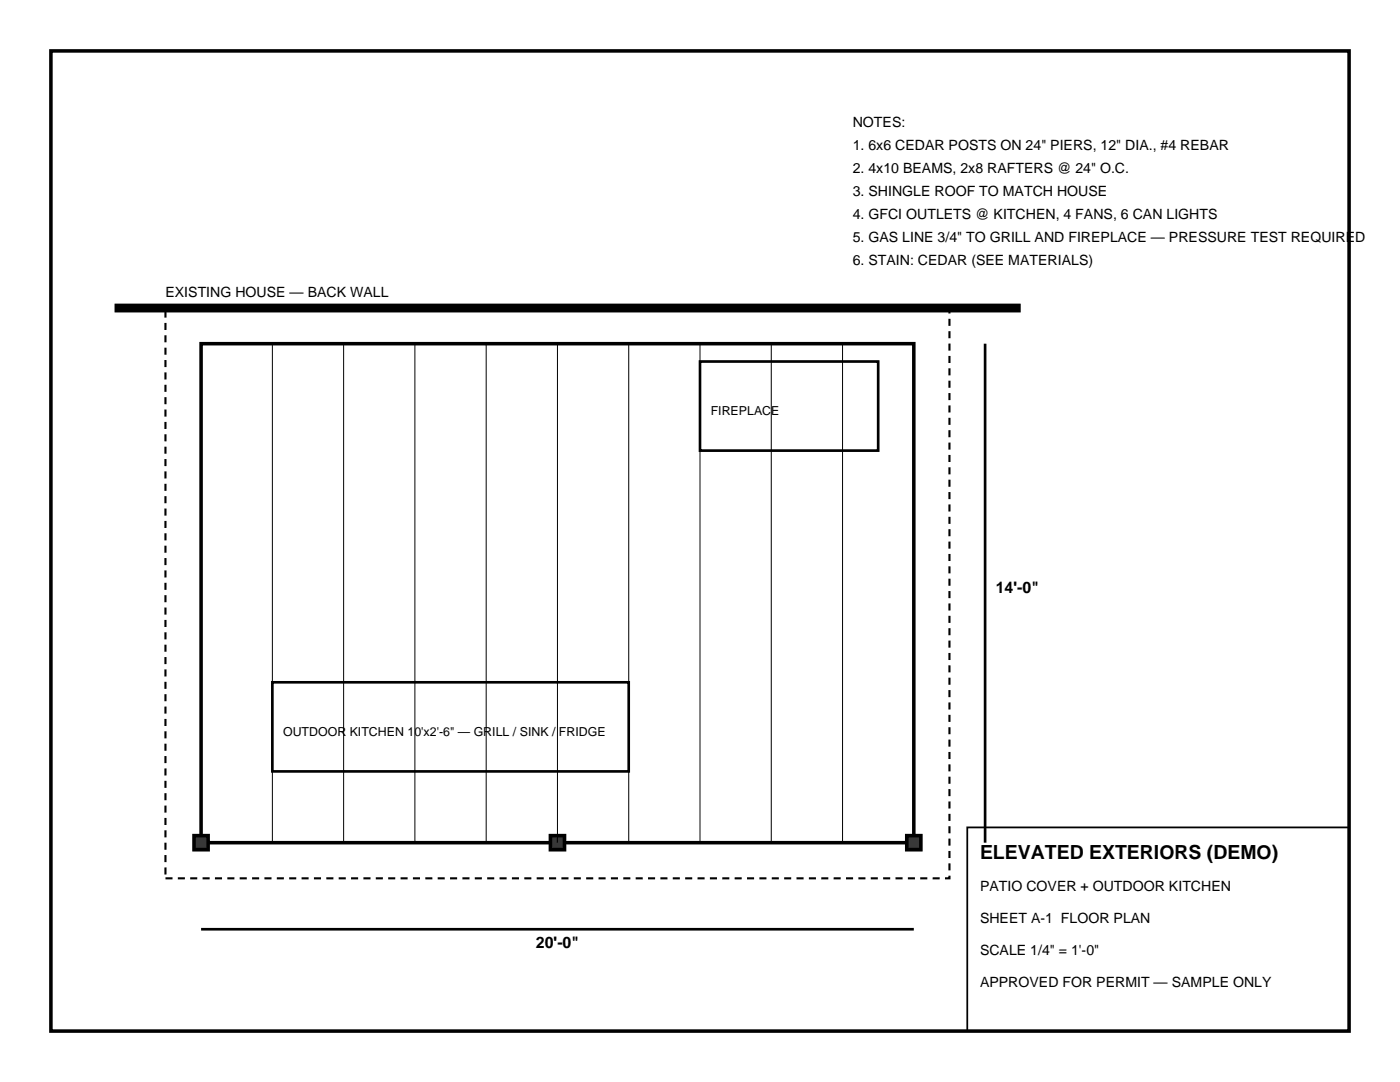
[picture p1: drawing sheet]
<svg xmlns="http://www.w3.org/2000/svg" width="279mm" height="216mm" viewBox="0 0 279 216" stroke-linecap="round" stroke-linejoin="round" font-family="sans-serif">
<defs><g id="words">
<text font-size="3.9" x="195.6" y="171.4">ELEVATED EXTERIORS (DEMO)</text>
<g font-size="3.2">
<text x="198.7" y="118.4">14'-0&quot;</text>
<text x="106.9" y="189.2">20'-0&quot;</text>
</g>
<g font-size="2.8">
<text x="170.2" y="25.4">NOTES:</text>
<text x="170.2" y="30">1. 6x6 CEDAR POSTS ON 24&quot; PIERS, 12&quot; DIA., #4 REBAR</text>
<text x="170.2" y="34.6">2. 4x10 BEAMS, 2x8 RAFTERS @ 24&quot; O.C.</text>
<text x="170.2" y="39.2">3. SHINGLE ROOF TO MATCH HOUSE</text>
<text x="170.2" y="43.7">4. GFCI OUTLETS @ KITCHEN, 4 FANS, 6 CAN LIGHTS</text>
<text x="170.2" y="48.3">5. GAS LINE 3/4&quot; TO GRILL AND FIREPLACE — PRESSURE TEST REQUIRED</text>
<text x="170.2" y="52.9">6. STAIN: CEDAR (SEE MATERIALS)</text>
<text x="33" y="59.4">EXISTING HOUSE — BACK WALL</text>
<text x="195.6" y="177.8">PATIO COVER + OUTDOOR KITCHEN</text>
<text x="195.6" y="184.1">SHEET A-1 FLOOR PLAN</text>
<text x="195.6" y="190.5">SCALE 1/4&quot; = 1'-0&quot;</text>
<text x="195.6" y="196.8">APPROVED FOR PERMIT — SAMPLE ONLY</text>
</g>
<g font-size="2.5">
<text x="141.8" y="82.8">FIREPLACE</text>
<text x="56.5" y="146.8">OUTDOOR KITCHEN 10'x2'-6&quot; — GRILL / SINK / FRIDGE</text>
</g>
</g></defs>
<path d="M10.2 10.2h259v195.5h-259zM40.1 68.6h142.3v99.5h-142.3z" fill="none" stroke="#000" stroke-width=".71" stroke-linecap="butt"/>
<path d="M193 165.1h76.2v40.6h-76.2z" fill="none" stroke="#000" stroke-width=".35"/>
<path d="M22.9 61.5h180.8" fill="none" stroke="#000" stroke-width="1.8" stroke-linecap="butt"/>
<path d="M33 61.5h156.5v113.8h-156.5z" fill="none" stroke="#000" stroke-width=".42" stroke-dasharray="1.4 1.1" stroke-linecap="butt"/>
<g fill="#333" stroke="#000" stroke-width=".71" stroke-linecap="butt">
<path d="M38.7 166.7h2.8v2.9h-2.8z" fill-rule="evenodd"/>
<path d="M109.8 166.7h2.9v2.9h-2.9z" fill-rule="evenodd"/>
<path d="M181 166.7h2.8v2.9h-2.8z" fill-rule="evenodd"/>
</g>
<path d="M54.4 68.6v99.5M68.6 68.6v99.5M82.8 68.6v99.5M97 68.6v99.5M111.3 68.6v99.5M125.5 68.6v99.5M139.7 68.6v99.5M153.9 68.6v99.5M168.1 68.6v99.5" fill="none" stroke="#000" stroke-width=".2"/>
<path d="M139.7 72.1h35.6v17.8h-35.6zM196.6 68.6v99.5M54.4 136.1h71.1v17.8h-71.1zM40.1 185.4h142.3" fill="none" stroke="#000" stroke-width=".53"/>
<use href="#words"/>
</svg>
